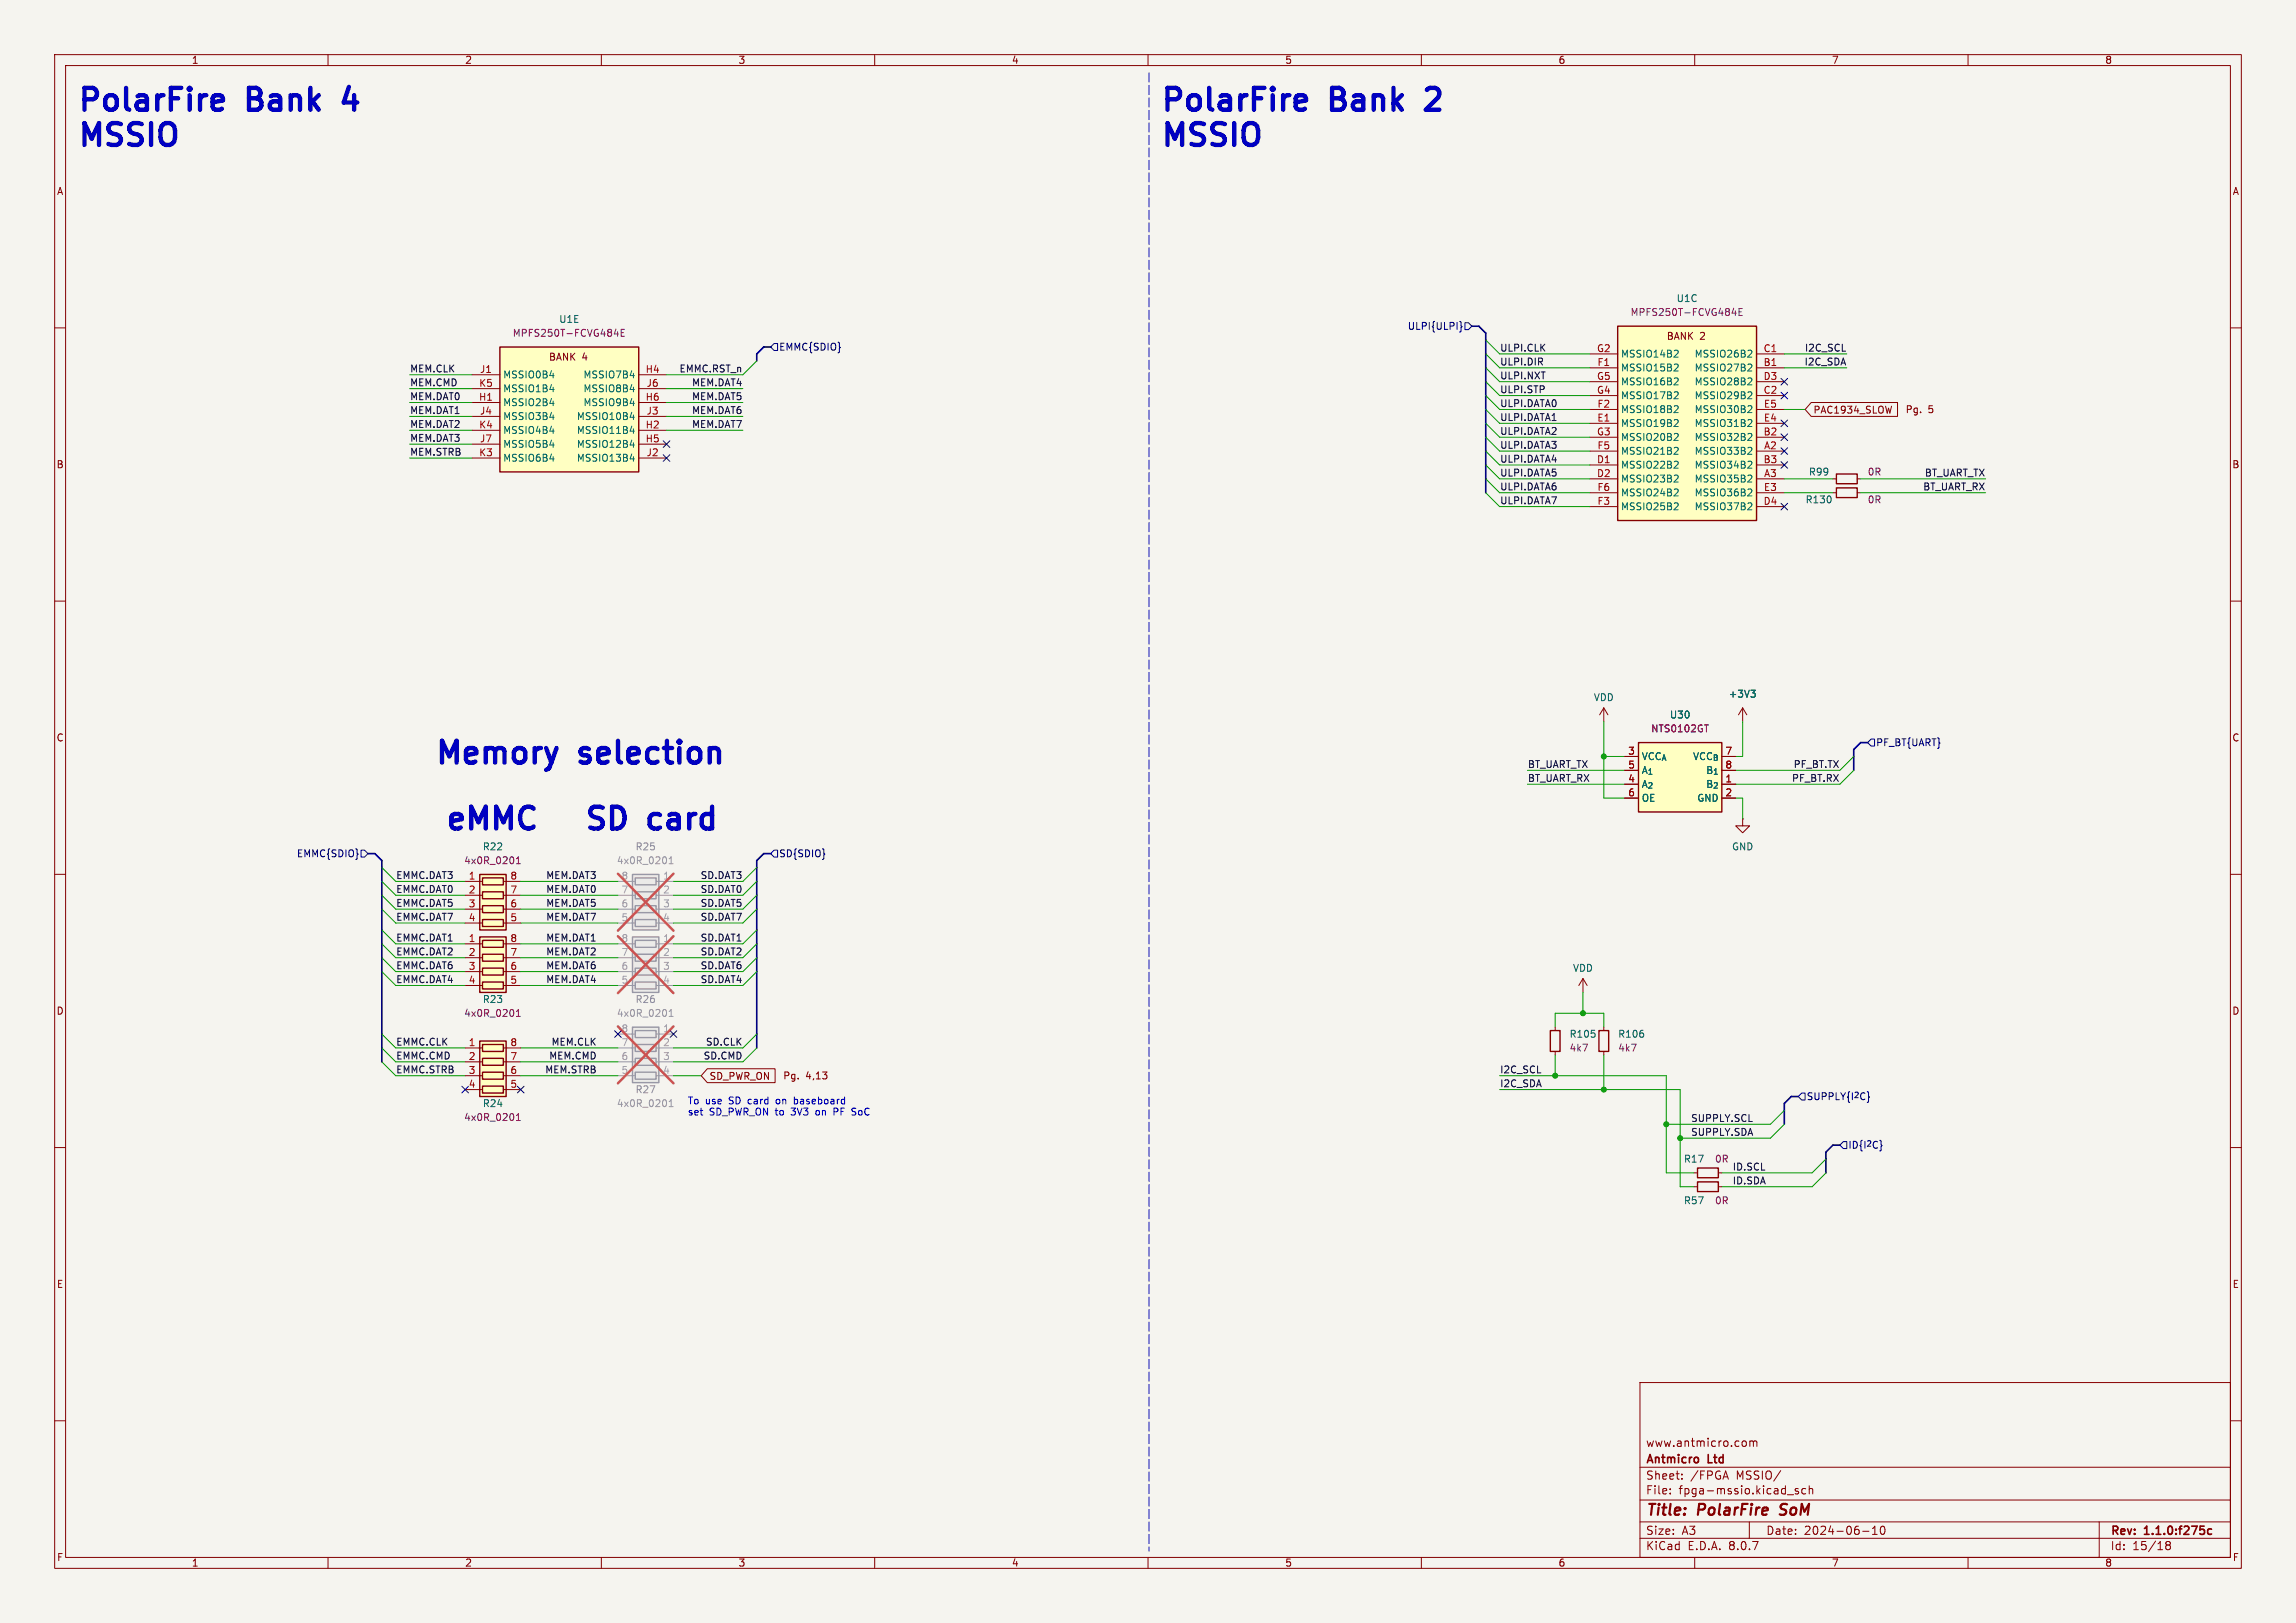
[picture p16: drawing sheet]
<svg xmlns="http://www.w3.org/2000/svg" width="420mm" height="297mm" viewBox="0 0 420 297" stroke-linecap="round" stroke-linejoin="round" font-family="sans-serif">
<defs><g id="words">
<g font-size="5.6" fill="#0000c2">
<text x="14" y="20.6">PolarFire</text>
<text x="45.7" y="20.6">Bank</text>
<text x="64.8" y="20.6">4</text>
<text x="212.1" y="20.6">PolarFire</text>
<text x="243.8" y="20.6">Bank</text>
<text x="262.9" y="20.6">2</text>
<text x="14" y="27.1">MSSIO</text>
<text x="212.1" y="27.1">MSSIO</text>
<text x="79.4" y="140.1">Memory</text>
<text x="106.5" y="140.1">selection</text>
<text x="81.3" y="152.2">eMMC</text>
<text x="106.7" y="152.2">SD</text>
<text x="119.1" y="152.2">card</text>
</g>
<g font-size="2.8" fill="#840000">
<text x="301" y="277.9">Title:</text>
<text x="310.6" y="277.9">PolarFire</text>
<text x="326.5" y="277.9">SoM</text>
</g>
<g font-size="2.1" fill="#840000">
<text x="301" y="268.2">Antmicro</text>
<text x="301" y="265">www.antmicro.com</text>
<text x="312.5" y="268.2">Ltd</text>
<text x="301" y="273.7">File:</text>
<text x="301" y="271">Sheet:</text>
<text x="307.1" y="273.7">fpga-mssio.kicad_sch</text>
<text x="309.2" y="271">/FPGA</text>
<text x="317.7" y="271">MSSIO/</text>
<text x="301" y="281.1">Size:</text>
<text x="307.6" y="281.1">A3</text>
<text x="323" y="281.1">Date:</text>
<text x="330" y="281.1">2024-06-10</text>
<text x="386" y="281.3">Rev:</text>
<text x="392.4" y="281.3">1.1.0:f275c</text>
<text x="301" y="283.9">KiCad</text>
<text x="308.7" y="283.9">E.D.A.</text>
<text x="316.3" y="283.9">8.0.7</text>
<text x="386" y="283.9">Id:</text>
<text x="390.1" y="283.9">15/18</text>
</g>
<g font-size="1.8" fill="#840000">
<text x="35" y="11.9">1</text>
<text x="85" y="11.9">2</text>
<text x="135" y="11.9">3</text>
<text x="185" y="11.9">4</text>
<text x="235" y="11.9">5</text>
<text x="285" y="11.9">6</text>
<text x="335" y="11.9">7</text>
<text x="385" y="11.9">8</text>
<text x="10.3" y="35.9">A</text>
<text x="408.3" y="35.9">A</text>
<text x="304.8" y="62.4">BANK</text>
<text x="310.9" y="62.4">2</text>
<text x="100.3" y="66.2">BANK</text>
<text x="106.5" y="66.2">4</text>
<text x="331.6" y="75.9">PAC1934_SLOW</text>
<text x="348.5" y="75.8">Pg.</text>
<text x="352.7" y="75.8">5</text>
<text x="10.3" y="85.9">B</text>
<text x="408.2" y="85.9">B</text>
<text x="10.3" y="135.9">C</text>
<text x="408.2" y="135.9">C</text>
<text x="10.3" y="185.9">D</text>
<text x="408.2" y="185.9">D</text>
<text x="129.7" y="197.8">SD_PWR_ON</text>
<text x="143.2" y="197.7">Pg.</text>
<text x="147.4" y="197.7">4,13</text>
<text x="10.3" y="235.9">E</text>
<text x="408.3" y="235.9">E</text>
<text x="10.3" y="285.9">F</text>
<text x="35" y="286.9">1</text>
<text x="85" y="286.9">2</text>
<text x="135" y="286.9">3</text>
<text x="185" y="286.9">4</text>
<text x="235" y="286.9">5</text>
<text x="285" y="286.9">6</text>
<text x="335" y="286.9">7</text>
<text x="385" y="286.9">8</text>
<text x="408.3" y="285.9">F</text>
</g>
<g font-size="1.8" fill="#006464">
<text x="102.2" y="59.3">U1E</text>
<text x="306.6" y="55.5">U1C</text>
<text x="296.4" y="65.6">MSSIO14B2</text>
<text x="309.9" y="65.6">MSSIO26B2</text>
<text x="91.9" y="69.4">MSSIO0B4</text>
<text x="91.9" y="72">MSSIO1B4</text>
<text x="106.6" y="69.4">MSSIO7B4</text>
<text x="106.6" y="72">MSSIO8B4</text>
<text x="296.4" y="68.2">MSSIO15B2</text>
<text x="296.4" y="70.7">MSSIO16B2</text>
<text x="309.9" y="68.2">MSSIO27B2</text>
<text x="309.9" y="70.7">MSSIO28B2</text>
<text x="91.9" y="74.5">MSSIO2B4</text>
<text x="91.9" y="77.1">MSSIO3B4</text>
<text x="105.4" y="77.1">MSSIO10B4</text>
<text x="106.6" y="74.5">MSSIO9B4</text>
<text x="296.4" y="75.8">MSSIO18B2</text>
<text x="296.4" y="73.3">MSSIO17B2</text>
<text x="309.9" y="73.3">MSSIO29B2</text>
<text x="309.9" y="75.8">MSSIO30B2</text>
<text x="91.9" y="82.1">MSSIO5B4</text>
<text x="91.9" y="79.6">MSSIO4B4</text>
<text x="105.4" y="79.6">MSSIO11B4</text>
<text x="105.4" y="82.1">MSSIO12B4</text>
<text x="296.4" y="78.3">MSSIO19B2</text>
<text x="296.4" y="83.4">MSSIO21B2</text>
<text x="296.4" y="80.9">MSSIO20B2</text>
<text x="309.9" y="83.4">MSSIO33B2</text>
<text x="309.9" y="80.9">MSSIO32B2</text>
<text x="309.9" y="78.3">MSSIO31B2</text>
<text x="91.9" y="84.7">MSSIO6B4</text>
<text x="105.4" y="84.7">MSSIO13B4</text>
<text x="296.4" y="86">MSSIO22B2</text>
<text x="296.4" y="88.5">MSSIO23B2</text>
<text x="309.9" y="88.5">MSSIO35B2</text>
<text x="309.9" y="86">MSSIO34B2</text>
<text x="330.8" y="87.2">R99</text>
<text x="296.4" y="93.6">MSSIO25B2</text>
<text x="296.4" y="91">MSSIO24B2</text>
<text x="309.9" y="93.6">MSSIO37B2</text>
<text x="309.9" y="91">MSSIO36B2</text>
<text x="330.2" y="92.3">R130</text>
<text x="291.5" y="128.5">VDD</text>
<text x="305.4" y="131.7">U30</text>
<text x="316.1" y="127.9">+3V3</text>
<text x="300.2" y="139.3">VCC_{A}</text>
<text x="300.2" y="141.8">A_{1}</text>
<text x="309.6" y="139.3">VCC_{B}</text>
<text x="312" y="141.8">B_{1}</text>
<text x="300.2" y="144.4">A_{2}</text>
<text x="300.2" y="146.9">OE</text>
<text x="310.4" y="146.9">GND</text>
<text x="312" y="144.4">B_{2}</text>
<text x="88.2" y="155.8">R22</text>
<text x="316.7" y="155.8">GND</text>
<text x="287.6" y="178">VDD</text>
<text x="88.2" y="183.7">R23</text>
<text x="287" y="190.1">R105</text>
<text x="295.9" y="190.1">R106</text>
<text x="88.2" y="202.8">R24</text>
<text x="307.9" y="212.9">R17</text>
<text x="307.9" y="220.6">R57</text>
</g>
<g font-size="1.8" fill="#840084">
<text x="298.2" y="58">MPFS250T-FCVG484E</text>
<text x="93.7" y="61.8">MPFS250T-FCVG484E</text>
<text x="341.6" y="87.2">0R</text>
<text x="341.6" y="92.3">0R</text>
<text x="302" y="134.2">NTS0102GT</text>
<text x="84.8" y="158.3">4x0R_0201</text>
<text x="84.8" y="186.3">4x0R_0201</text>
<text x="287" y="192.6">4k7</text>
<text x="295.9" y="192.6">4k7</text>
<text x="84.8" y="205.3">4x0R_0201</text>
<text x="313.6" y="212.9">0R</text>
<text x="313.6" y="220.6">0R</text>
</g>
<g font-size="1.8" fill="#000084">
<text x="142.4" y="64.4">EMMC{SDIO}</text>
<text x="257.4" y="60.6">ULPI{ULPI}</text>
<text x="343.1" y="136.8">PF_BT{UART}</text>
<text x="54.2" y="157.1">EMMC{SDIO}</text>
<text x="142.4" y="157.1">SD{SDIO}</text>
<text x="330.4" y="201.5">SUPPLY{I^{2}C}</text>
<text x="338" y="210.4">ID{I^{2}C}</text>
</g>
<g font-size="1.8" fill="#0f0f0f">
<text x="274.3" y="64.4">ULPI.CLK</text>
<text x="330.1" y="64.4">I2C_SCL</text>
<text x="74.9" y="68.2">MEM.CLK</text>
<text x="74.9" y="70.8">MEM.CMD</text>
<text x="124.2" y="68.2">EMMC.RST_n</text>
<text x="126.5" y="70.8">MEM.DAT4</text>
<text x="274.3" y="69.5">ULPI.NXT</text>
<text x="274.3" y="67">ULPI.DIR</text>
<text x="330" y="67">I2C_SDA</text>
<text x="74.9" y="73.3">MEM.DAT0</text>
<text x="74.9" y="75.9">MEM.DAT1</text>
<text x="126.5" y="75.9">MEM.DAT6</text>
<text x="126.5" y="73.3">MEM.DAT5</text>
<text x="274.3" y="74.6">ULPI.DATA0</text>
<text x="274.3" y="72">ULPI.STP</text>
<text x="274.3" y="77.1">ULPI.DATA1</text>
<text x="74.9" y="80.9">MEM.DAT3</text>
<text x="74.9" y="83.5">MEM.STRB</text>
<text x="74.9" y="78.4">MEM.DAT2</text>
<text x="126.5" y="78.4">MEM.DAT7</text>
<text x="274.3" y="82.2">ULPI.DATA3</text>
<text x="274.3" y="79.7">ULPI.DATA2</text>
<text x="274.3" y="84.7">ULPI.DATA4</text>
<text x="274.3" y="89.8">ULPI.DATA6</text>
<text x="274.3" y="87.3">ULPI.DATA5</text>
<text x="351.7" y="89.8">BT_UART_RX</text>
<text x="352" y="87.3">BT_UART_TX</text>
<text x="274.3" y="92.4">ULPI.DATA7</text>
<text x="279.4" y="140.6">BT_UART_TX</text>
<text x="279.4" y="143.2">BT_UART_RX</text>
<text x="327.7" y="143.2">PF_BT.RX</text>
<text x="328" y="140.6">PF_BT.TX</text>
<text x="72.4" y="160.9">EMMC.DAT3</text>
<text x="99.8" y="160.9">MEM.DAT3</text>
<text x="128.1" y="160.9">SD.DAT3</text>
<text x="72.4" y="166">EMMC.DAT5</text>
<text x="72.4" y="163.5">EMMC.DAT0</text>
<text x="99.8" y="166">MEM.DAT5</text>
<text x="99.8" y="163.5">MEM.DAT0</text>
<text x="128.1" y="166">SD.DAT5</text>
<text x="128.1" y="163.5">SD.DAT0</text>
<text x="72.4" y="172.4">EMMC.DAT1</text>
<text x="72.4" y="168.6">EMMC.DAT7</text>
<text x="99.8" y="172.4">MEM.DAT1</text>
<text x="99.8" y="168.6">MEM.DAT7</text>
<text x="128.1" y="172.4">SD.DAT1</text>
<text x="128.1" y="168.6">SD.DAT7</text>
<text x="72.4" y="174.9">EMMC.DAT2</text>
<text x="72.4" y="177.5">EMMC.DAT6</text>
<text x="72.4" y="180">EMMC.DAT4</text>
<text x="99.8" y="177.5">MEM.DAT6</text>
<text x="99.8" y="174.9">MEM.DAT2</text>
<text x="99.8" y="180">MEM.DAT4</text>
<text x="128.1" y="174.9">SD.DAT2</text>
<text x="128.1" y="177.5">SD.DAT6</text>
<text x="128.1" y="180">SD.DAT4</text>
<text x="72.4" y="191.4">EMMC.CLK</text>
<text x="100.8" y="191.4">MEM.CLK</text>
<text x="129" y="191.4">SD.CLK</text>
<text x="72.4" y="194">EMMC.CMD</text>
<text x="72.4" y="196.5">EMMC.STRB</text>
<text x="99.6" y="196.5">MEM.STRB</text>
<text x="100.4" y="194">MEM.CMD</text>
<text x="128.6" y="194">SD.CMD</text>
<text x="274.3" y="196.5">I2C_SCL</text>
<text x="274.3" y="199">I2C_SDA</text>
<text x="309.2" y="205.4">SUPPLY.SCL</text>
<text x="309.2" y="207.9">SUPPLY.SDA</text>
<text x="316.9" y="214.3">ID.SCL</text>
<text x="316.9" y="216.8">ID.SDA</text>
</g>
<g font-size="1.8" fill="#a90000">
<text x="292" y="64.5">G2</text>
<text x="322.5" y="64.5">C1</text>
<text x="87.6" y="70.9">K5</text>
<text x="87.7" y="68.3">J1</text>
<text x="118" y="68.3">H4</text>
<text x="118.2" y="70.9">J6</text>
<text x="292" y="69.6">G5</text>
<text x="292.1" y="67.1">F1</text>
<text x="322.5" y="67.1">B1</text>
<text x="322.5" y="69.6">D3</text>
<text x="87.5" y="73.4">H1</text>
<text x="87.7" y="75.9">J4</text>
<text x="118" y="73.4">H6</text>
<text x="118.2" y="75.9">J3</text>
<text x="292" y="72.1">G4</text>
<text x="292.1" y="77.2">E1</text>
<text x="292.1" y="74.7">F2</text>
<text x="322.5" y="72.1">C2</text>
<text x="322.6" y="77.2">E4</text>
<text x="322.6" y="74.7">E5</text>
<text x="87.6" y="83.6">K3</text>
<text x="87.6" y="78.5">K4</text>
<text x="87.7" y="81">J7</text>
<text x="118" y="78.5">H2</text>
<text x="118" y="81">H5</text>
<text x="118.2" y="83.6">J2</text>
<text x="292" y="79.8">G3</text>
<text x="292.1" y="82.3">F5</text>
<text x="322.5" y="79.8">B2</text>
<text x="322.6" y="82.3">A2</text>
<text x="292" y="84.8">D1</text>
<text x="292" y="87.4">D2</text>
<text x="292.1" y="89.9">F6</text>
<text x="322.5" y="84.8">B3</text>
<text x="322.6" y="89.9">E3</text>
<text x="322.6" y="87.4">A3</text>
<text x="292.1" y="92.5">F3</text>
<text x="322.5" y="92.5">D4</text>
<text x="297.7" y="138.2">3</text>
<text x="297.7" y="143.3">4</text>
<text x="297.7" y="140.7">5</text>
<text x="315.5" y="143.3">1</text>
<text x="315.5" y="138.2">7</text>
<text x="315.5" y="140.7">8</text>
<text x="297.7" y="145.8">6</text>
<text x="315.5" y="145.8">2</text>
<text x="85.7" y="161">1</text>
<text x="93.3" y="161">8</text>
<text x="85.7" y="163.6">2</text>
<text x="85.7" y="166.1">3</text>
<text x="93.3" y="166.1">6</text>
<text x="93.3" y="163.6">7</text>
<text x="85.7" y="168.7">4</text>
<text x="85.7" y="172.5">1</text>
<text x="93.3" y="168.7">5</text>
<text x="93.3" y="172.5">8</text>
<text x="85.7" y="175">2</text>
<text x="85.7" y="177.5">3</text>
<text x="93.3" y="177.5">6</text>
<text x="93.3" y="175">7</text>
<text x="85.7" y="180.1">4</text>
<text x="93.3" y="180.1">5</text>
<text x="85.7" y="191.5">1</text>
<text x="93.3" y="191.5">8</text>
<text x="85.7" y="194.1">2</text>
<text x="85.7" y="196.6">3</text>
<text x="93.3" y="196.6">6</text>
<text x="93.3" y="194.1">7</text>
<text x="85.7" y="199.1">4</text>
<text x="93.3" y="199.1">5</text>
</g>
<g font-size="1.8" fill="#939391">
<text x="116.2" y="155.8">R25</text>
<text x="116.2" y="183.7">R26</text>
<text x="116.2" y="200.2">R27</text>
</g>
<g font-size="1.8" fill="#9c9b98">
<text x="112.8" y="158.3">4x0R_0201</text>
<text x="112.8" y="186.3">4x0R_0201</text>
<text x="112.8" y="202.8">4x0R_0201</text>
</g>
<g font-size="1.8" fill="#a5a4a2">
<text x="113.6" y="161">8</text>
<text x="121.2" y="161">1</text>
<text x="113.6" y="166.1">6</text>
<text x="113.6" y="163.6">7</text>
<text x="121.2" y="163.6">2</text>
<text x="121.2" y="166.1">3</text>
<text x="113.6" y="172.5">8</text>
<text x="113.6" y="168.7">5</text>
<text x="121.2" y="172.5">1</text>
<text x="121.2" y="168.7">4</text>
<text x="113.6" y="177.5">6</text>
<text x="113.6" y="175">7</text>
<text x="121.2" y="175">2</text>
<text x="121.2" y="177.5">3</text>
<text x="113.6" y="180.1">5</text>
<text x="121.2" y="180.1">4</text>
<text x="113.6" y="191.5">7</text>
<text x="113.6" y="189">8</text>
<text x="121.2" y="189">1</text>
<text x="121.2" y="191.5">2</text>
<text x="113.6" y="196.6">5</text>
<text x="113.6" y="194.1">6</text>
<text x="121.2" y="194.1">3</text>
<text x="121.2" y="196.6">4</text>
</g>
<g font-size="1.8" fill="#0000c2">
<text x="125.7" y="202.2">To use</text>
<text x="133.5" y="202.2">SD card</text>
<text x="142.4" y="202.2">on</text>
<text x="145.9" y="202.2">baseboard</text>
<text x="125.7" y="204.2">set</text>
<text x="129.7" y="204.2">SD_PWR_ON to</text>
<text x="145" y="204.2">3V3</text>
<text x="149.7" y="204.2">on</text>
<text x="153.2" y="204.2">PF</text>
<text x="156.7" y="204.2">SoC</text>
</g>
</g></defs>
<path d="M0 0h420v297h-420z" fill="#f5f4ef" stroke="#f5f4ef" stroke-width=".18"/>
<g fill="none" stroke="#840000" stroke-width=".18">
<path d="M10 10h400v277h-400zM12 12h396v273h-396zM60 10v2M110 10v2M160 10v2M210 10v2M260 10v2M310 10v2M360 10v2M10 60h2M408 60h2M10 110h2"/>
<path d="M408 110h2M10 160h2M408 160h2M289.6 179.1l-.8 1.2M289.6 179.1v2.5M289.6 179.1l.7 1.2M284.5 188v.6M284.5 192.4v.6M293.4 188v.6M293.4 192.4v.6M10 210h2M408 210h2"/>
<path d="M300 253h108v32h-108zM10 260h2M300 278.5h108M300 274.5h108M300 268.5h108M305.5 273.2v.2M305.5 272.5v.1M307.7 270.5v.2M307.7 269.8v.1M319.2 263.7l.2 .3v.4l-.2 .3M320 278.5v3M320.1 263.8l.4-.1 .2 .2"/>
<path d="M320.1 263.7v1M320.7 263.9l.2-.2 .4 .1 .1 .9M320.7 263.9v.8M326.9 273.5h1.2M328.9 272.5l-.3-.1-.2 .2v.2l.5 .2v.3h-.5M330.3 272.5l-.4-.1-.3 .3v.4l.1 .2h.6M330.9 272.5l.3-.1 .3 .1 .1 .9M330.9 271.9v1.5M342.5 279.7l.4-.4v1.5M344.1 279.4l.2-.1a.8 .8 0 0 1 .5 .7 .8 .8 0 0 1-.5 .8l-.2-.2-.2-.4zM384 278.5v6.5M408 260h2"/>
<path d="M60 285v2M110 285v2M160 285v2M210 285v2M260 285v2M300 281.5h108M310 285v2M340.7 280.2h1.2M342.5 280.8h.9M360 285v2M396.4 282.7l-.2-.3 .2-.3 .5 .1 .1 .2-.3 .3M396.4 282.7l-.2 .3v.4l.2 .2 .5-.1 .1-.2-.1-.4-.2-.2"/>
<path d="M396.4 282.7h.3"/>
</g>
<path d="M404.5 279.9l-.4-.1-.3 .3v.4l.2 .2h.5" fill="none" stroke="#840000" stroke-width=".3"/>
<path d="M325.5 277.1l.3 .1M325.8 275.4l-.1 .2 .1 .4" fill="none" stroke="#840000" stroke-width=".4"/>
<path d="M283.6 188.6h1.8v3.8h-1.8zM292.5 188.6h1.8v3.8h-1.8z" fill="none" stroke="#840000" stroke-width=".25"/>
<path d="M115.7 171.5h4.8v10.1h-4.8z" fill="#ebeae8"/>
<path d="M113 177.8h3.2M113 175.3h3.2M113 172.7h3.2M120 177.8h3.2M120 175.3h3.2M120 172.7h3.2M113 180.3h3.2M120 180.3h3.2M122.4 186h.7M122.4 185.1l.4-.4v1.3" fill="none" stroke="#9c9b98" stroke-width=".18"/>
<path d="M115.7 171.5h4.8v10.1h-4.8zM116.2 179.7h3.8v1.3h-3.8zM116.2 177.2h3.8v1.2h-3.8zM116.2 174.6h3.8v1.3h-3.8zM116.2 172.1h3.8v1.3h-3.8z" fill="none" stroke="#9c9b98" stroke-width=".25"/>
<path d="M113 171.3l10.2 10.4M123.2 171.3l-10.2 10.4" fill="none" stroke="#e75356" stroke-width=".46"/>
<path d="M91.4 63.5h25.4v22.9h-25.4z" fill="#ffffc2"/>
<path d="M91.4 63.5h25.4v22.9h-25.4zM310.5 213.7h3.8v1.8h-3.8z" fill="none" stroke="#840000" stroke-width=".25"/>
<g fill="none" stroke="#840000" stroke-width=".18">
<path d="M86.4 73.7h5M86.4 78.7h5M86.4 68.6h5M86.4 76.2h5M86.4 71.1h5M116.8 73.7h5.1M116.8 78.7h5.1M116.8 68.6h5.1M116.8 76.2h5.1M116.8 71.1h5.1M86.4 81.3h5M86.4 83.8h5"/>
<path d="M116.8 81.3h5.1M116.8 83.8h5.1M309.9 214.6h.6M314.3 214.6h.7"/>
</g>
<g fill="none" stroke="#006464" stroke-width=".18">
<path d="M100.6 73.8h.8M100.6 78.9h.8M100.6 68.7h.8M100.6 76.4h.8M100.6 71.3h.8M115.3 73.8h.8M115.3 78.9h.8M115.3 68.7h.8M115.3 76.4h.8M115.3 71.3h.8M115.9 75.9v.9M115.9 78.5v.8"/>
<path d="M100.6 81.4h.8M100.6 84h.8M115.3 81.4h.8M115.3 84h.8M115.9 81v.9M115.9 83.6v.8"/>
</g>
<path d="M112.4 61.1h.8M113 60.7v.8M113.6 60.9h.5M114.2 60.3h-.6v1.2h.6" fill="none" stroke="#840084" stroke-width=".18"/>
<path d="M115.7 188h4.8v10.1h-4.8z" fill="#ebeae8"/>
<path d="M113 196.9h3.2M113 194.3h3.2M113 191.8h3.2M113 189.2h3.2M120 196.9h3.2M120 194.3h3.2M120 191.8h3.2M120 189.2h3.2M122.4 202.5h.7M122.4 201.6l.4-.4v1.3" fill="none" stroke="#9c9b98" stroke-width=".18"/>
<path d="M115.7 188h4.8v10.1h-4.8zM116.2 196.2h3.8v1.3h-3.8zM116.2 193.7h3.8v1.2h-3.8zM116.2 191.1h3.8v1.3h-3.8zM116.2 188.6h3.8v1.3h-3.8z" fill="none" stroke="#9c9b98" stroke-width=".25"/>
<path d="M113 187.8l10.2 10.4M123.2 187.8l-10.2 10.4" fill="none" stroke="#e75356" stroke-width=".46"/>
<path d="M318.8 149.9v1.2h-1.3l1.3 1.3 1.2-1.3h-1.2M318.8 149.9h.1" fill="none" stroke="#840000" stroke-width=".18"/>
<path d="M115.7 160h4.8v10.2h-4.8z" fill="#ebeae8"/>
<path d="M122.4 158.1h.7M122.4 157.2l.4-.4v1.3M113 168.9h3.2M113 166.4h3.2M113 163.8h3.2M113 161.3h3.2M120 168.9h3.2M120 166.4h3.2M120 163.8h3.2M120 161.3h3.2" fill="none" stroke="#9c9b98" stroke-width=".18"/>
<path d="M115.7 160h4.8v10.2h-4.8zM116.2 168.3h3.8v1.2h-3.8zM116.2 165.7h3.8v1.3h-3.8zM116.2 163.2h3.8v1.3h-3.8zM116.2 160.7h3.8v1.2h-3.8z" fill="none" stroke="#9c9b98" stroke-width=".25"/>
<path d="M113 159.9l10.2 10.4M123.2 159.9l-10.2 10.4" fill="none" stroke="#e75356" stroke-width=".46"/>
<path d="M295.9 59.7h25.4v35.6h-25.4z" fill="#ffffc2"/>
<path d="M295.9 59.7h25.4v35.6h-25.4z" fill="none" stroke="#840000" stroke-width=".25"/>
<g fill="none" stroke="#840000" stroke-width=".18">
<path d="M290.8 67.3h5.1M290.8 64.8h5.1M290.8 72.4h5.1M290.8 69.9h5.1M290.8 77.5h5.1M290.8 74.9h5.1M321.3 67.3h5.1M321.3 64.8h5.1M321.3 72.4h5.1M321.3 69.9h5.1M321.3 77.5h5.1M321.3 74.9h5.1"/>
<path d="M290.8 82.6h5.1M290.8 87.6h5.1M290.8 80h5.1M290.8 85.1h5.1M290.8 92.7h5.1M290.8 90.2h5.1M321.3 82.6h5.1M321.3 87.6h5.1M321.3 80h5.1M321.3 85.1h5.1M321.3 92.7h5.1M321.3 90.2h5.1"/>
</g>
<g fill="none" stroke="#006464" stroke-width=".18">
<path d="M306.7 66.6l.3 .3-.1 .3-.7 .7h.8M306.7 79.3l.3 .3-.1 .3-.7 .7h.8M306.7 64.1l.3 .2-.1 .3-.7 .7h.8M306.7 71.7l.3 .2-.1 .3-.7 .8h.8M306.7 69.2l.3 .2-.1 .3-.7 .7h.8M306.7 74.2l.3 .3-.1 .3-.7 .7h.8M306.7 76.8l.3 .2-.1 .3-.7 .7h.8M320.2 64.1l.3 .2-.1 .3-.7 .7h.8M320.2 66.6l.3 .3-.1 .3-.7 .7h.8M320.2 69.2l.3 .2-.1 .3-.7 .7h.8M320.2 71.7l.3 .2-.1 .3-.7 .8h.8M320.2 74.2l.3 .3-.1 .3-.7 .7h.8"/>
<path d="M320.2 76.8l.3 .2-.1 .3-.7 .7h.8M320.2 79.3l.3 .3-.1 .3-.7 .7h.8M306.7 81.9l.3 .2-.1 .3-.7 .7h.8M306.7 86.9l.3 .3-.1 .3-.7 .7h.8M306.7 84.4l.3 .2-.1 .3-.7 .8h.8M306.7 89.5l.3 .2-.1 .3-.7 .7h.8M306.7 92l.3 .3-.1 .3-.7 .7h.8M320.2 81.9l.3 .2-.1 .3-.7 .7h.8M320.2 84.4l.3 .2-.1 .3-.7 .8h.8M320.2 86.9l.3 .3-.1 .3-.7 .7h.8M320.2 89.5l.3 .2-.1 .3-.7 .7h.8M320.2 92l.3 .3-.1 .3-.7 .7h.8"/>
</g>
<path d="M316.8 57.3h.8M317.4 56.9v.8M318.1 57.1h.4M318.7 56.5h-.6v1.2h.6" fill="none" stroke="#840084" stroke-width=".18"/>
<path d="M87.8 190.5h4.8v10.2h-4.8z" fill="#ffffc2"/>
<path d="M85.1 199.4h3.2M85.1 196.9h3.2M85.1 194.3h3.2M85.1 191.8h3.2M92.1 199.4h3.1M92.1 196.9h3.1M92.1 194.3h3.1M92.1 191.8h3.1" fill="none" stroke="#840000" stroke-width=".18"/>
<path d="M87.8 190.5h4.8v10.2h-4.8zM88.3 198.8h3.8v1.2h-3.8zM88.3 196.2h3.8v1.3h-3.8zM88.3 193.7h3.8v1.2h-3.8zM88.3 191.1h3.8v1.3h-3.8z" fill="none" stroke="#840000" stroke-width=".25"/>
<path d="M94.5 205h.7M94.5 204.1l.3-.3v1.2" fill="none" stroke="#840084" stroke-width=".18"/>
<path d="M87.8 160h4.8v10.2h-4.8z" fill="#ffffc2"/>
<path d="M85.1 168.9h3.2M85.1 166.4h3.2M85.1 163.8h3.2M85.1 161.3h3.2M92.1 168.9h3.1M92.1 166.4h3.1M92.1 163.8h3.1M92.1 161.3h3.1" fill="none" stroke="#840000" stroke-width=".18"/>
<path d="M87.8 160h4.8v10.2h-4.8zM88.3 168.3h3.8v1.2h-3.8zM88.3 165.7h3.8v1.3h-3.8zM88.3 163.2h3.8v1.3h-3.8zM88.3 160.7h3.8v1.2h-3.8z" fill="none" stroke="#840000" stroke-width=".25"/>
<path d="M94.5 158.1h.7M94.5 157.2l.3-.4v1.3" fill="none" stroke="#840084" stroke-width=".18"/>
<path d="M299.7 135.9h15.3v12.7h-15.3z" fill="#ffffc2"/>
<path d="M299.7 135.9h15.3v12.7h-15.3z" fill="none" stroke="#840000" stroke-width=".25"/>
<path d="M297.2 138.4h2.5M315 138.4h2.5M297.2 143.5h2.5M297.2 146.1h2.5M297.2 141h2.5M315 143.5h2.5M315 146.1h2.5M315 141h2.5" fill="none" stroke="#840000" stroke-width=".18"/>
<path d="M311.8 132.7h.7" fill="none" stroke="#840084" stroke-width=".18"/>
<path d="M87.8 171.5h4.8v10.1h-4.8z" fill="#ffffc2"/>
<g fill="none" stroke="#840000" stroke-width=".18">
<path d="M331.3 73.7h15.8v2.5h-15.8l-1.1-1.3zM346 74.3l-.3 1.3M335.3 87.6h.6M335.3 90.2h.6M339.7 87.6h.7M339.7 90.2h.7M293.4 129.5l.7 1.3M293.4 129.5v2.6M293.4 129.5l-.8 1.3M297.2 138.4h2.5M315 138.4h2.5M318.8 129.5v2.6"/>
<path d="M318.8 129.5l.7 1.3M318.8 129.5l-.8 1.3M297.2 143.5h2.5M297.2 146.1h2.5M297.2 141h2.5M315 143.5h2.5M315 146.1h2.5M315 141h2.5M85.1 177.8h3.2M85.1 175.3h3.2M85.1 172.7h3.2M92.1 177.8h3.1"/>
<path d="M92.1 175.3h3.1M92.1 172.7h3.1M85.1 180.3h3.2M92.1 180.3h3.1M129.4 195.6h12.4v2.5h-12.4l-1.1-1.2zM309.9 217.2h.6M314.3 217.2h.7"/>
</g>
<path d="M335.9 86.7h3.8v1.8h-3.8zM335.9 89.3h3.8v1.8h-3.8zM87.8 171.5h4.8v10.1h-4.8zM88.3 179.7h3.8v1.3h-3.8zM88.3 177.2h3.8v1.2h-3.8zM88.3 174.6h3.8v1.3h-3.8zM88.3 172.1h3.8v1.3h-3.8zM310.5 216.3h3.8v1.8h-3.8z" fill="none" stroke="#840000" stroke-width=".25"/>
<path d="M311.8 132.7h.7M94.5 186h.7M94.5 185.1l.3-.4v1.3" fill="none" stroke="#840084" stroke-width=".18"/>
<path d="M320.3 126.3h.8l-.5 .5M320.8 126.8l.3 .2v.3l-.3 .3" fill="none" stroke="#006464" stroke-width=".18"/>
<g fill="none" stroke="#000084" stroke-width=".18">
<path d="M267 58.8l.3 .2v.6l.1 .2-.1 .2v.6l-.3 .2M268 59.1h.6l.6 .6-.6 .6h-.6zM141.6 62.9h.6v1.2h-.6l-.6-.6zM325.8 79.4l1.2 1.2M325.8 76.9l1.2 1.2M325.8 71.8l1.2 1.2M325.8 69.2l1.2 1.3M327 79.4l-1.2 1.2M327 76.9l-1.2 1.2M327 71.8l-1.2 1.2M327 69.2l-1.2 1.3M121.3 80.7l1.2 1.2"/>
<path d="M121.3 83.2l1.2 1.2M122.5 80.7l-1.2 1.2M122.5 83.2l-1.2 1.2M325.8 84.5l1.2 1.2M325.8 81.9l1.2 1.3M325.8 92.1l1.2 1.2M327 84.5l-1.2 1.2M327 81.9l-1.2 1.3M327 92.1l-1.2 1.2M342.3 135.3h.6v1.2h-.6l-.7-.6zM66 155.6h.7l.6 .6-.6 .6h-.7zM141.6 155.6h.6v1.2h-.6l-.6-.6z"/>
<path d="M84.5 198.8l1.2 1.2M85.7 198.8l-1.2 1.2M94.6 198.8l1.3 1.2M95.9 198.8l-1.3 1.2M112.4 188.6l1.2 1.2M113.6 188.6l-1.2 1.2M122.6 188.6l1.2 1.2M123.8 188.6l-1.2 1.2M329.6 200h.6v1.3h-.6l-.7-.6zM337.2 208.9h.6v1.3h-.6l-.7-.6z"/>
</g>
<path d="M39.4 17.4h.8l.4 .2 .2 .4v.4l-1.9 .4M40.6 19.9l-.4 .2h-.8M63.8 15.9l-.9 2.9h2.5M237.6 17.4h.7l.4 .2 .2 .4v.4l-1.9 .4M238.7 19.9l-.4 .2h-.7M261.2 16.3l-.2 .2M263.1 17.8l-2.3 2.3h2.5" fill="none" stroke="#0000c2" stroke-width=".8"/>
<path d="M145.3 200.7v1.3M145.3 202h.1M145.4 201.2h-.1M152.6 202.8v1.3M152.6 203.5h.4M155.8 204l.5 .1M155.9 203.3l.4 .2M156.4 202.8h-.5" fill="none" stroke="#0000c2" stroke-width=".18"/>
<path d="M210.2 13.3v270.5" fill="none" stroke="#0000c2" stroke-width=".18" stroke-dasharray="1.7 .6"/>
<path d="M269.2 59.7h1.3l1.3 1.3v29.2M141 63.5h-1.3l-1.3 1.3v1.2M341.6 135.9h-1.2l-1.3 1.3v3.8M67.3 156.2h1.3l1.2 1.3v36.8M141 156.2h-1.3l-1.3 1.3v34.3M328.9 200.7h-1.2l-1.3 1.2v3.8M336.5 209.6h-1.2l-1.3 1.2v3.8" fill="none" stroke="#000084" stroke-width=".3"/>
<g fill="none" stroke="#009600" stroke-width=".18">
<path d="M74.9 71.1h11.5M74.9 73.7h11.5M74.9 68.6h11.5M74.9 78.7h11.5M74.9 76.2h11.5M121.9 71.1h14M121.9 73.7h14M121.9 78.7h14M121.9 76.2h14M138.4 66l-2.5 2.6h-14M271.8 62.2l2.5 2.6h16.5M271.8 74.9l2.5 2.6h16.5"/>
<path d="M271.8 72.4l2.5 2.5h16.5M271.8 67.3l2.5 2.6h16.5M271.8 69.9l2.5 2.5h16.5M271.8 64.8l2.5 2.5h16.5M271.8 77.5l2.5 2.5h16.5M326.4 64.8h11.4M326.4 74.9h3.8M326.4 67.3h11.4M74.9 81.3h11.5M74.9 83.8h11.5M271.8 80l2.5 2.6h16.5M271.8 87.6l2.5 2.6h16.5"/>
<path d="M271.8 85.1l2.5 2.5h16.5M271.8 82.6l2.5 2.5h16.5M271.8 90.2l2.5 2.5h16.5M326.4 90.2h8.9M326.4 87.6h8.9M340.4 90.2h22.8M340.4 87.6h22.8M293.4 132.1v14h3.8M293.4 138.4h3.8M318.8 132.1v6.3h-1.3M339.1 138.4l-2.6 2.6h-19M69.8 158.8l2.6 2.5h12.7"/>
<path d="M138.4 158.8l-2.5 2.5h-12.7M279.4 143.5h17.8M279.4 141h17.8M317.5 146.1h1.3v3.8M339.1 141l-2.6 2.5h-19M69.8 172.7l2.6 2.6h12.7M69.8 175.3l2.6 2.5h12.7M69.8 161.3l2.6 2.5h12.7M69.8 170.2l2.6 2.5h12.7M69.8 163.8l2.6 2.6h12.7M69.8 166.4l2.6 2.5h12.7M69.8 177.8l2.6 2.5h12.7"/>
<path d="M95.2 175.3h17.8M95.2 161.3h17.8M95.2 177.8h17.8M95.2 163.8h17.8M95.2 172.7h17.8M95.2 166.4h17.8M95.2 168.9h17.8M138.4 172.7l-2.5 2.6h-12.7M138.4 175.3l-2.5 2.5h-12.7M138.4 161.3l-2.5 2.5h-12.7M138.4 170.2l-2.5 2.5h-12.7M138.4 163.8l-2.5 2.6h-12.7"/>
<path d="M138.4 166.4l-2.5 2.5h-12.7M138.4 177.8l-2.5 2.5h-12.7M69.8 194.3l2.6 2.6h12.7M69.8 189.2l2.6 2.6h12.7M69.8 191.8l2.6 2.5h12.7M95.2 196.9h17.8M95.2 191.8h17.8M95.2 180.3h17.8M95.2 194.3h17.8M123.2 196.9h5.1M138.4 189.2l-2.5 2.6h-12.7M138.4 191.8l-2.5 2.5h-12.7"/>
<path d="M274.3 199.4h33v17.8h2.6M274.3 196.9h30.5v17.7h5.1M284.5 188v-2.6h8.9v2.6M284.5 193v3.9M289.6 181.6v3.8M293.4 193v6.4M326.4 203.2l-2.6 2.5h-19M326.4 205.7l-2.6 2.6h-16.5M334 214.6l-2.5 2.6h-16.5M334 212.1l-2.5 2.5h-16.5"/>
</g>
<g fill="#009600" stroke="#009600" stroke-width=".18">
<circle cx="307.3" cy="208.3" r=".46"/>
<circle cx="304.8" cy="205.7" r=".46"/>
<circle cx="284.5" cy="196.9" r=".46"/>
<circle cx="289.6" cy="185.4" r=".46"/>
<circle cx="293.4" cy="199.4" r=".46"/>
<circle cx="293.4" cy="138.4" r=".46"/>
</g>
<use href="#words"/>
</svg>
